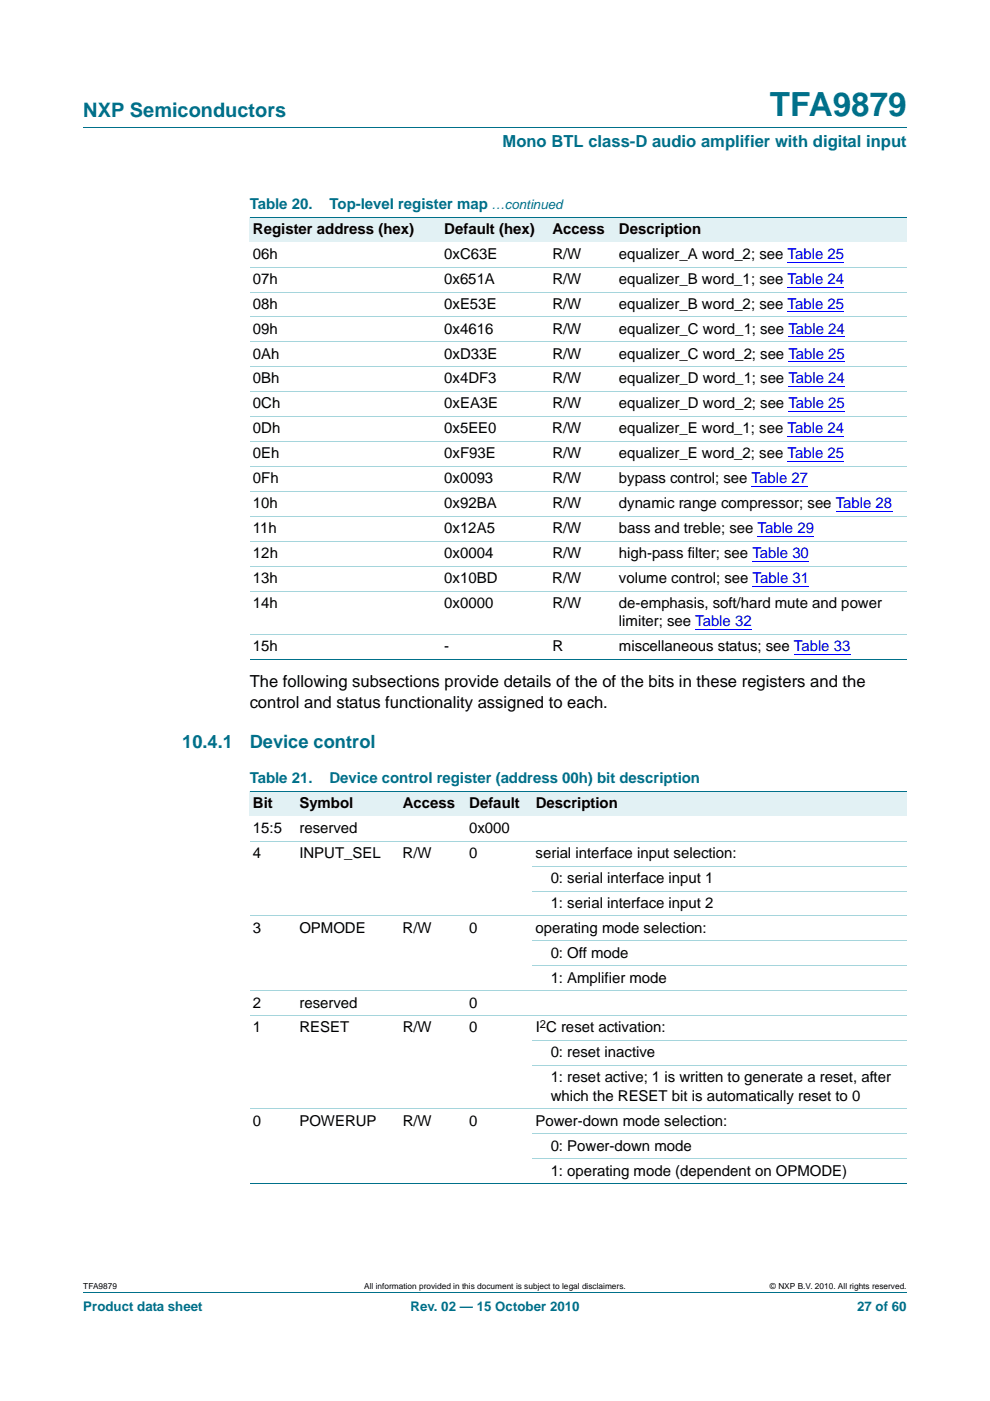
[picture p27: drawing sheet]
<svg xmlns="http://www.w3.org/2000/svg" width="210mm" height="297mm" viewBox="0 0 210 297" stroke-linecap="round" stroke-linejoin="round" font-family="sans-serif">
<defs><g id="words">
<text font-size="7" fill="#00708a" x="163.3" y="24.6">TFA9879</text>
<text font-size="4.2" fill="#00708a" x="17.7" y="24.9">NXP Semiconductors</text>
<g font-size="3.9" fill="#00708a">
<text x="38.7" y="158.7">10.4.1</text>
<text x="53" y="158.7">Device control</text>
</g>
<text font-size="3.5" fill="#00708a" x="106.6" y="31.1">Mono BTL class-D audio amplifier with digital input</text>
<g font-size="3.5">
<text x="53" y="145.8">The following subsections provide details of the of the bits in these registers and the</text>
<text x="53" y="150.2">control and status functionality assigned to each.</text>
</g>
<g font-size="3.2" fill="#00708a">
<text x="53" y="44.3">Table 20.</text>
<text x="69.9" y="44.3">Top-level register map</text>
<text x="53" y="166">Table 21.</text>
<text x="69.9" y="166">Device control register (address 00h) bit description</text>
</g>
<g font-size="3.2">
<text x="53.7" y="49.6">Register address (hex)</text>
<text x="94.2" y="49.6">Default (hex)</text>
<text x="117.2" y="49.6">Access</text>
<text x="131.3" y="49.6">Description</text>
<text x="53.7" y="54.8">06h</text>
<text x="94.2" y="54.8">0xC63E</text>
<text x="117.2" y="54.8">R/W</text>
<text x="131.3" y="54.8">equalizer_A word_2; see Table 25</text>
<text x="53.7" y="60.1">07h</text>
<text x="53.7" y="65.4">08h</text>
<text x="94.2" y="60.1">0x651A</text>
<text x="94.2" y="65.4">0xE53E</text>
<text x="117.2" y="65.4">R/W</text>
<text x="117.2" y="60.1">R/W</text>
<text x="131.3" y="65.4">equalizer_B word_2; see Table 25</text>
<text x="131.3" y="60.1">equalizer_B word_1; see Table 24</text>
<text x="53.7" y="70.7">09h</text>
<text x="94.2" y="70.7">0x4616</text>
<text x="117.2" y="70.7">R/W</text>
<text x="131.3" y="70.7">equalizer_C word_1; see Table 24</text>
<text x="53.7" y="76">0Ah</text>
<text x="94.2" y="76">0xD33E</text>
<text x="117.2" y="76">R/W</text>
<text x="131.3" y="76">equalizer_C word_2; see Table 25</text>
<text x="53.7" y="81.3">0Bh</text>
<text x="94.2" y="81.3">0x4DF3</text>
<text x="117.2" y="81.3">R/W</text>
<text x="131.3" y="81.3">equalizer_D word_1; see Table 24</text>
<text x="53.7" y="86.6">0Ch</text>
<text x="94.2" y="86.6">0xEA3E</text>
<text x="117.2" y="86.6">R/W</text>
<text x="131.3" y="86.6">equalizer_D word_2; see Table 25</text>
<text x="53.7" y="91.9">0Dh</text>
<text x="94.2" y="91.9">0x5EE0</text>
<text x="117.1" y="91.9">R/W</text>
<text x="131.3" y="91.9">equalizer_E word_1; see Table 24</text>
<text x="53.7" y="97.2">0Eh</text>
<text x="94.2" y="97.2">0xF93E</text>
<text x="117.2" y="97.2">R/W</text>
<text x="131.3" y="97.2">equalizer_E word_2; see Table 25</text>
<text x="53.7" y="102.5">0Fh</text>
<text x="53.7" y="107.8">10h</text>
<text x="94.2" y="102.5">0x0093</text>
<text x="94.2" y="107.8">0x92BA</text>
<text x="117.2" y="102.5">R/W</text>
<text x="117.2" y="107.8">R/W</text>
<text x="131.3" y="102.5">bypass control; see Table 27</text>
<text x="131.3" y="107.8">dynamic range compressor; see Table 28</text>
<text x="53.7" y="113.1">11h</text>
<text x="94.2" y="113.1">0x12A5</text>
<text x="117.2" y="113.1">R/W</text>
<text x="131.3" y="113.1">bass and treble; see Table 29</text>
<text x="53.7" y="118.3">12h</text>
<text x="94.2" y="118.3">0x0004</text>
<text x="117.2" y="118.3">R/W</text>
<text x="131.3" y="118.3">high-pass filter; see Table 30</text>
<text x="53.7" y="123.6">13h</text>
<text x="94.2" y="123.6">0x10BD</text>
<text x="117.2" y="123.6">R/W</text>
<text x="131.3" y="123.6">volume control; see Table 31</text>
<text x="53.7" y="128.9">14h</text>
<text x="94.2" y="128.9">0x0000</text>
<text x="117.2" y="128.9">R/W</text>
<text x="131.3" y="128.9">de-emphasis, soft/hard mute and power</text>
<text x="131.3" y="132.8">limiter; see Table 32</text>
<text x="53.7" y="138.1">15h</text>
<text x="94.2" y="138.1">-</text>
<text x="117.2" y="138.1">R</text>
<text x="131.3" y="138.1">miscellaneous status; see Table 33</text>
<text x="53.7" y="171.3">Bit</text>
<text x="63.5" y="171.3">Symbol</text>
<text x="85.4" y="171.3">Access</text>
<text x="99.5" y="171.3">Default</text>
<text x="113.6" y="171.3">Description</text>
<text x="53.7" y="176.6">15:5</text>
<text x="63.5" y="176.6">reserved</text>
<text x="99.5" y="176.6">0x000</text>
<text x="53.7" y="181.9">4</text>
<text x="63.5" y="181.9">INPUT_SEL</text>
<text x="85.4" y="181.9">R/W</text>
<text x="99.5" y="181.9">0</text>
<text x="113.6" y="181.9">serial interface input selection:</text>
<text x="116.8" y="187.2">0: serial interface input 1</text>
<text x="53.7" y="197.7">3</text>
<text x="63.5" y="197.7">OPMODE</text>
<text x="85.4" y="197.7">R/W</text>
<text x="99.5" y="197.7">0</text>
<text x="113.6" y="197.7">operating mode selection:</text>
<text x="116.8" y="192.4">1: serial interface input 2</text>
<text x="116.8" y="203">0: Off mode</text>
<text x="116.8" y="208.3">1: Amplifier mode</text>
<text x="53.7" y="213.6">2</text>
<text x="63.5" y="213.6">reserved</text>
<text x="99.5" y="213.6">0</text>
<text x="53.7" y="218.9">1</text>
<text x="63.5" y="218.9">RESET</text>
<text x="85.4" y="218.9">R/W</text>
<text x="99.5" y="218.9">0</text>
<text x="113.6" y="218.9">I C reset activation:</text>
<text x="116.8" y="224.2">0: reset inactive</text>
<text x="116.8" y="229.5">1: reset active; 1 is written to generate a reset, after</text>
<text x="116.8" y="233.4">which the RESET bit is automatically reset to 0</text>
<text x="53.7" y="238.7">0</text>
<text x="63.5" y="238.7">POWERUP</text>
<text x="85.4" y="238.7">R/W</text>
<text x="99.5" y="238.7">0</text>
<text x="113.6" y="238.7">Power-down mode selection:</text>
<text x="116.8" y="243.9">0: Power-down mode</text>
<text x="116.8" y="249.2">1: operating mode (dependent on OPMODE)</text>
</g>
<g font-size="2.8" fill="#00708a">
<text x="104.3" y="44.3">…continued</text>
<text x="17.7" y="277.9">Product data sheet</text>
<text x="87.1" y="277.9">Rev. 02 — 15 October 2010</text>
<text x="181.8" y="277.9">27 of 60</text>
</g>
<text font-size="2.4" x="114.5" y="218">2</text>
<g font-size="1.8">
<text x="17.7" y="273.3">TFA9879</text>
<text x="77.3" y="273.3">All information provided in this document is subject to legal disclaimers.</text>
<text x="163.3" y="273.3">© NXP B.V. 2010. All rights reserved.</text>
</g>
</g></defs>
<path d="M17.7 27h174.6M17.7 273.9h174.6" fill="none" stroke="#00708a" stroke-width=".21"/>
<g fill="none" stroke="#00f" stroke-width=".21">
<path d="M167 55.6h12M167 60.9h12M167 66.1h12M167.2 71.4h12M167.2 76.7h12M167 92.6h12M167 97.9h12M167.2 82h12M167.2 87.3h12M159.4 103.2h12M159.6 119.1h12M160.7 113.8h12"/>
<path d="M177.3 108.5h12M147.5 133.5h12M159.6 124.4h12M168.4 138.8h12"/>
</g>
<g fill="#e2f1f4">
<path d="M53 46h40.5v5.3h-40.5z"/>
<path d="M93.5 46h23v5.3h-23z"/>
<path d="M116.5 46h14.1v5.3h-14.1z"/>
<path d="M130.6 46h61.7v5.3h-61.7z"/>
</g>
<path d="M53 46h139.3M53 139.9h139.3" fill="none" stroke="#00708a" stroke-width=".21"/>
<g fill="none" stroke="#a5d5dc" stroke-width=".21">
<path d="M53 56.6h139.3M53 61.9h139.3M53 67.2h139.3M53 72.5h139.3M53 77.8h139.3M53 83.1h139.3M53 88.4h139.3M53 93.7h139.3M53 99h139.3M53 104.2h139.3M53 109.5h139.3M53 114.8h139.3"/>
<path d="M53 120.1h139.3M53 125.4h139.3M53 134.6h139.3"/>
</g>
<g fill="#e2f1f4">
<path d="M53 167.7h9.8v5.3h-9.8z"/>
<path d="M62.8 167.7h21.9v5.3h-21.9z"/>
<path d="M84.7 167.7h14.1v5.3h-14.1z"/>
<path d="M98.8 167.7h14.1v5.3h-14.1z"/>
<path d="M112.9 167.7h79.4v5.3h-79.4z"/>
</g>
<path d="M53 167.7h139.3M53 251h139.3" fill="none" stroke="#00708a" stroke-width=".21"/>
<g fill="none" stroke="#a5d5dc" stroke-width=".21">
<path d="M53 178.3h139.3M53 194.2h139.3M112.9 183.6h79.4M112.9 188.9h79.4M112.9 199.5h79.4M53 210.1h139.3M53 215.4h139.3M112.9 204.8h79.4M53 235.1h139.3M112.9 220.7h79.4M112.9 226h79.4M112.9 240.4h79.4"/>
<path d="M112.9 245.7h79.4"/>
</g>
<use href="#words"/>
</svg>
